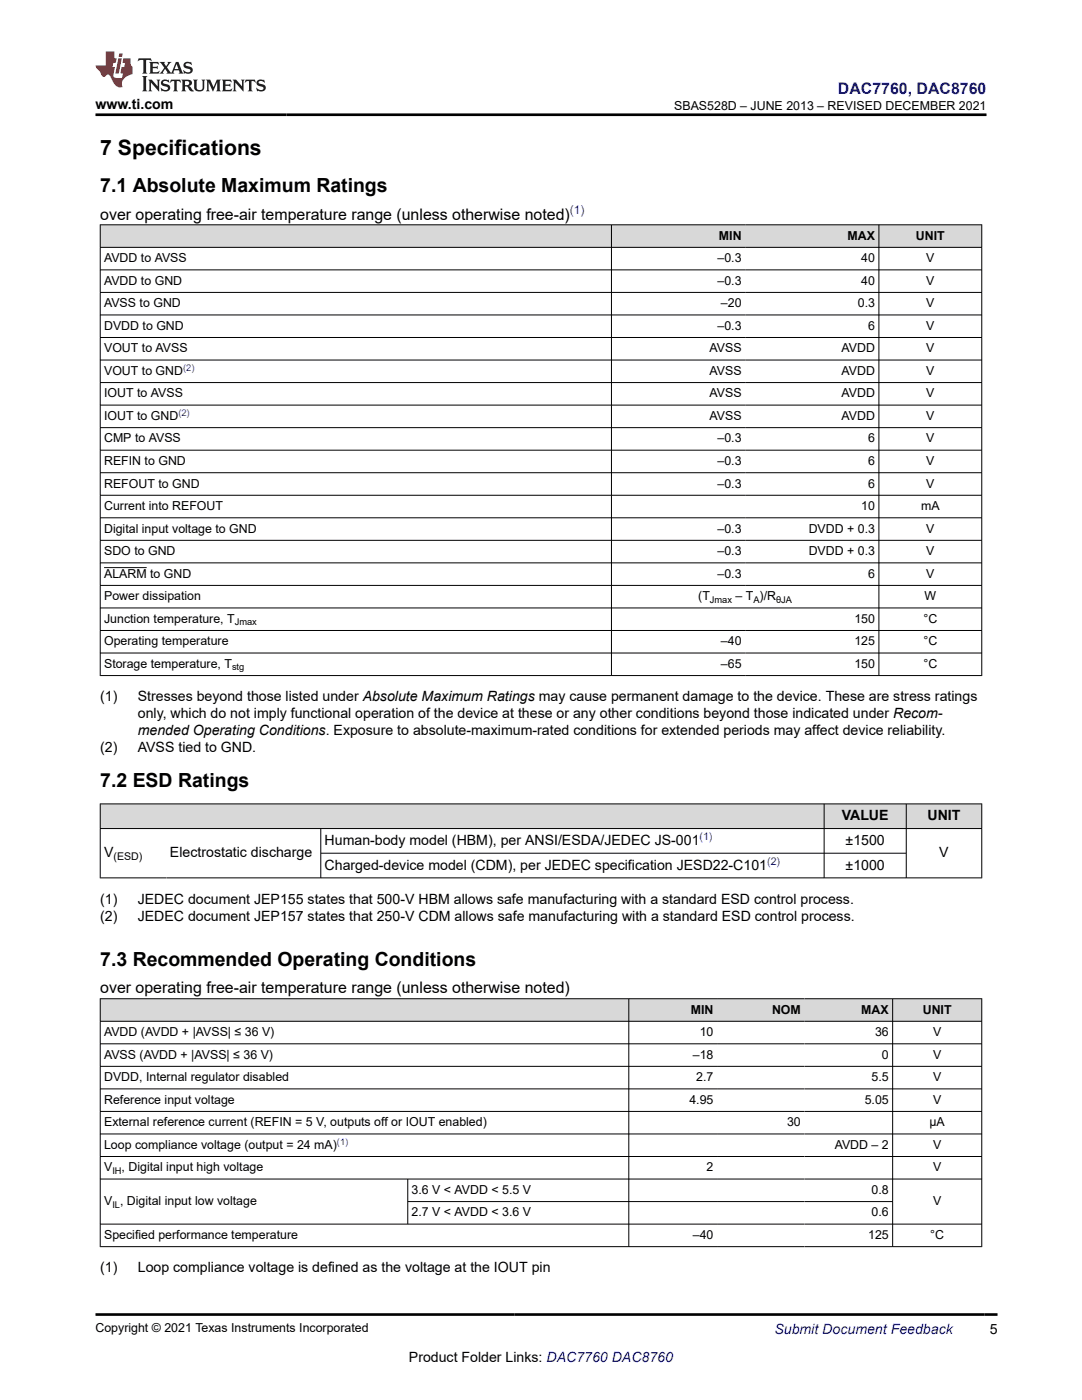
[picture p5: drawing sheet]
<svg xmlns="http://www.w3.org/2000/svg" width="216mm" height="279mm" viewBox="0 0 216 279" stroke-linecap="round" stroke-linejoin="round" font-family="sans-serif">
<defs><g id="words">
<text font-size="4.2" x="20" y="30.9">7 Specifications</text>
<g font-size="3.9">
<text x="20" y="38.4">7.1 Absolute Maximum Ratings</text>
<text x="20" y="157.1">7.2 ESD Ratings</text>
<text x="20" y="192.8">7.3 Recommended Operating Conditions</text>
</g>
<text font-size="3.2" fill="#00f" x="167.2" y="18.7">DAC7760, DAC8760</text>
<g font-size="3.2">
<text x="20" y="43.8">over operating free-air temperature range (unless otherwise noted)</text>
<text x="20" y="198.3">over operating free-air temperature range (unless otherwise noted)</text>
</g>
<g font-size="2.8">
<text x="19" y="21.8">www.ti.com</text>
<text x="20" y="140">(1)</text>
<text x="27.5" y="140">Stresses beyond those listed under Absolute Maximum Ratings may cause permanent damage to the device. These are stress ratings</text>
<text x="27.5" y="143.4">only, which do not imply functional operation of the device at these or any other conditions beyond those indicated under Recom-</text>
<text x="27.5" y="146.7">mended Operating Conditions. Exposure to absolute-maximum-rated conditions for extended periods may affect device reliability.</text>
<text x="20" y="150.1">(2)</text>
<text x="27.5" y="150.1">AVSS tied to GND.</text>
<text x="168" y="163.7">VALUE</text>
<text x="185.1" y="163.7">UNIT</text>
<text x="20.8" y="171.1">V</text>
<text x="33.9" y="171.1">Electrostatic discharge</text>
<text x="64.8" y="168.6">Human-body model (HBM), per ANSI/ESDA/JEDEC JS-001</text>
<text x="64.8" y="173.6">Charged-device model (CDM), per JEDEC specification JESD22-C101</text>
<text x="168.7" y="168.6">±1500</text>
<text x="168.7" y="173.6">±1000</text>
<text x="187.4" y="171.1">V</text>
<text x="20" y="180.4">(1)</text>
<text x="20" y="183.7">(2)</text>
<text x="27.5" y="180.4">JEDEC document JEP155 states that 500-V HBM allows safe manufacturing with a standard ESD control process.</text>
<text x="27.5" y="183.7">JEDEC document JEP157 states that 250-V CDM allows safe manufacturing with a standard ESD control process.</text>
<text x="20" y="253.9">(1)</text>
<text x="27.5" y="253.9">Loop compliance voltage is defined as the voltage at the IOUT pin</text>
<text x="197.5" y="266.1">5</text>
<text x="81.6" y="271.7">Product Folder Links: DAC7760 DAC8760</text>
</g>
<text font-size="2.8" fill="#00f" x="154.5" y="266.2">Submit Document Feedback</text>
<g font-size="2.5">
<text x="134.5" y="21.9">SBAS528D – JUNE 2013 – REVISED DECEMBER 2021</text>
<text x="143.5" y="47.8">MIN</text>
<text x="169.1" y="47.8">MAX</text>
<text x="182.8" y="47.8">UNIT</text>
<text x="20.8" y="52.3">AVDD to AVSS</text>
<text x="143.2" y="52.3">–0.3</text>
<text x="171.9" y="52.3">40</text>
<text x="184.8" y="52.3">V</text>
<text x="20.8" y="56.8">AVDD to GND</text>
<text x="143.2" y="56.8">–0.3</text>
<text x="171.9" y="56.8">40</text>
<text x="184.8" y="56.8">V</text>
<text x="20.8" y="61.3">AVSS to GND</text>
<text x="20.8" y="65.8">DVDD to GND</text>
<text x="143.2" y="65.8">–0.3</text>
<text x="143.9" y="61.3">–20</text>
<text x="171.2" y="61.3">0.3</text>
<text x="173.2" y="65.8">6</text>
<text x="184.8" y="61.3">V</text>
<text x="184.8" y="65.8">V</text>
<text x="20.8" y="70.3">VOUT to AVSS</text>
<text x="141.6" y="70.3">AVSS</text>
<text x="167.9" y="70.3">AVDD</text>
<text x="184.8" y="70.3">V</text>
<text x="20.8" y="74.8">VOUT to GND</text>
<text x="141.6" y="74.8">AVSS</text>
<text x="167.9" y="74.8">AVDD</text>
<text x="184.8" y="74.8">V</text>
<text x="20.8" y="79.3">IOUT to AVSS</text>
<text x="20.8" y="83.8">IOUT to GND</text>
<text x="141.6" y="79.3">AVSS</text>
<text x="141.6" y="83.8">AVSS</text>
<text x="167.9" y="79.3">AVDD</text>
<text x="167.9" y="83.8">AVDD</text>
<text x="184.8" y="79.3">V</text>
<text x="184.8" y="83.8">V</text>
<text x="20.8" y="88.3">CMP to AVSS</text>
<text x="143.2" y="88.3">–0.3</text>
<text x="173.2" y="88.3">6</text>
<text x="184.8" y="88.3">V</text>
<text x="20.8" y="92.8">REFIN to GND</text>
<text x="143.2" y="92.8">–0.3</text>
<text x="173.2" y="92.8">6</text>
<text x="184.8" y="92.8">V</text>
<text x="20.8" y="97.3">REFOUT to GND</text>
<text x="20.8" y="101.8">Current into REFOUT</text>
<text x="143.2" y="97.3">–0.3</text>
<text x="171.9" y="101.8">10</text>
<text x="173.2" y="97.3">6</text>
<text x="183.8" y="101.8">mA</text>
<text x="184.8" y="97.3">V</text>
<text x="20.8" y="106.3">Digital input voltage to GND</text>
<text x="143.2" y="106.3">–0.3</text>
<text x="161.4" y="106.3">DVDD + 0.3</text>
<text x="184.8" y="106.3">V</text>
<text x="20.8" y="110.8">SDO to GND</text>
<text x="143.2" y="110.8">–0.3</text>
<text x="161.4" y="110.8">DVDD + 0.3</text>
<text x="184.8" y="110.8">V</text>
<text x="20.8" y="115.3">ALARM to GND</text>
<text x="20.8" y="119.8">Power dissipation</text>
<text x="139.3" y="119.8">(T</text>
<text x="143.2" y="115.3">–0.3</text>
<text x="146.8" y="119.8">– T )/R</text>
<text x="173.2" y="115.3">6</text>
<text x="184.5" y="119.8">W</text>
<text x="184.8" y="115.3">V</text>
<text x="20.8" y="124.3">Junction temperature, T</text>
<text x="170.5" y="124.3">150</text>
<text x="184.3" y="124.3">°C</text>
<text x="20.8" y="128.8">Operating temperature</text>
<text x="143.9" y="128.8">–40</text>
<text x="170.5" y="128.8">125</text>
<text x="184.3" y="128.8">°C</text>
<text x="20.8" y="133.3">Storage temperature, T</text>
<text x="143.9" y="133.3">–65</text>
<text x="170.5" y="133.3">150</text>
<text x="184.3" y="133.3">°C</text>
<text x="137.8" y="202.3">MIN</text>
<text x="154" y="202.3">NOM</text>
<text x="171.9" y="202.3">MAX</text>
<text x="184.1" y="202.3">UNIT</text>
<text x="20.8" y="206.8">AVDD (AVDD + |AVSS| ≤ 36 V)</text>
<text x="139.6" y="206.8">10</text>
<text x="174.6" y="206.8">36</text>
<text x="186.2" y="206.8">V</text>
<text x="20.8" y="211.3">AVSS (AVDD + |AVSS| ≤ 36 V)</text>
<text x="20.8" y="215.8">DVDD, Internal regulator disabled</text>
<text x="138.3" y="211.3">–18</text>
<text x="138.9" y="215.8">2.7</text>
<text x="173.9" y="215.8">5.5</text>
<text x="176" y="211.3">0</text>
<text x="186.2" y="211.3">V</text>
<text x="186.2" y="215.8">V</text>
<text x="20.8" y="220.3">Reference input voltage</text>
<text x="137.6" y="220.3">4.95</text>
<text x="172.5" y="220.3">5.05</text>
<text x="186.2" y="220.3">V</text>
<text x="20.8" y="224.8">External reference current (REFIN = 5 V, outputs off or IOUT enabled)</text>
<text x="157.1" y="224.8">30</text>
<text x="185.5" y="224.8">µA</text>
<text x="20.8" y="229.3">Loop compliance voltage (output = 24 mA)</text>
<text x="20.8" y="233.8">V</text>
<text x="24.3" y="233.8">, Digital input high voltage</text>
<text x="141" y="233.8">2</text>
<text x="166.6" y="229.3">AVDD – 2</text>
<text x="186.2" y="229.3">V</text>
<text x="186.2" y="233.8">V</text>
<text x="82.1" y="238.3">3.6 V &lt; AVDD &lt; 5.5 V</text>
<text x="173.9" y="238.3">0.8</text>
<text x="20.8" y="240.5">V , Digital input low voltage</text>
<text x="82.1" y="242.8">2.7 V &lt; AVDD &lt; 3.6 V</text>
<text x="173.9" y="242.8">0.6</text>
<text x="186.2" y="240.5">V</text>
<text x="20.8" y="247.3">Specified performance temperature</text>
<text x="138.3" y="247.3">–40</text>
<text x="173.2" y="247.3">125</text>
<text x="185.6" y="247.3">°C</text>
<text x="19" y="265.9">Copyright © 2021 Texas Instruments Incorporated</text>
</g>
<text font-size="2.4" fill="#00f" x="113.7" y="42.8">(1)</text>
<g font-size="2.1" fill="#00f">
<text x="139.6" y="167.7">(1)</text>
<text x="153.1" y="172.6">(2)</text>
</g>
<text font-size="2.1" x="22.6" y="171.7">(ESD)</text>
<g font-size="1.9" fill="#00f">
<text x="36.5" y="74">(2)</text>
<text x="35.6" y="83">(2)</text>
<text x="67.2" y="228.4">(1)</text>
</g>
<g font-size="1.9">
<text x="46.8" y="124.8">Jmax</text>
<text x="141.7" y="120.3">Jmax</text>
<text x="150.3" y="120.3">A</text>
<text x="154.9" y="120.3">θJA</text>
<text x="46.3" y="133.8">stg</text>
<text x="22.4" y="234.3">IH</text>
<text x="22.4" y="241">IL</text>
</g>
</g></defs>
<g fill="#d8d8d8">
<path d="M20 44.9h175.9v4.5h-175.9z" fill-rule="evenodd"/>
<path d="M20.1 44.9h101.8v4.4h-101.8z" fill-rule="evenodd"/>
<path d="M122.1 44.9h26.6v4.4h-26.6z" fill-rule="evenodd"/>
<path d="M148.7 44.9h26.6v4.4h-26.6z" fill-rule="evenodd"/>
<path d="M175.4 44.9h20.4v4.4h-20.4z" fill-rule="evenodd"/>
</g>
<g fill="none" stroke="#000" stroke-width=".2">
<path d="M19.9 44.9h176.1M19.9 49.4h176.1M19.9 53.9h176.1M19.9 58.4h176.1M20 44.8v90.1M122 44.8v90.1M175.4 44.8v90.1M195.9 44.8v90.1M19.9 62.9h176.1M19.9 67.4h176.1M19.9 71.9h176.1M19.9 76.3h176.1"/>
<path d="M19.9 80.8h176.1M19.9 85.3h176.1M19.9 89.8h176.1M19.9 94.3h176.1M19.9 98.8h176.1M19.9 103.3h176.1M19.9 107.8h176.1M19.9 112.3h176.1M19.9 116.8h176.1M20.8 113.3h8.5M19.9 121.3h176.1M19.9 125.8h176.1"/>
<path d="M19.9 130.3h176.1M19.9 134.8h176.1"/>
</g>
<g fill="#d8d8d8">
<path d="M20 160.4h175.9v5h-175.9z" fill-rule="evenodd"/>
<path d="M20.1 160.5h144.3v4.8h-144.3z" fill-rule="evenodd"/>
<path d="M164.5 160.5h16.3v4.8h-16.3z" fill-rule="evenodd"/>
<path d="M180.9 160.5h14.9v4.8h-14.9z" fill-rule="evenodd"/>
</g>
<path d="M19.9 160.4h176.1M19.9 165.4h176.1M19.9 175.2h176.1M20 160.4v14.9M64 165.4v9.9M64 170.3h116.9M164.4 160.4v14.9M180.8 160.4v14.9M195.9 160.4v14.9" fill="none" stroke="#000" stroke-width=".2"/>
<g fill="#d8d8d8">
<path d="M20 199.3h175.9v4.5h-175.9z" fill-rule="evenodd"/>
<path d="M20.1 199.4h105.3v4.4h-105.3z" fill-rule="evenodd"/>
<path d="M125.5 199.4h17.6v4.4h-17.6z" fill-rule="evenodd"/>
<path d="M143.1 199.4h17.4v4.4h-17.4z" fill-rule="evenodd"/>
<path d="M160.5 199.4h17.6v4.4h-17.6z" fill-rule="evenodd"/>
<path d="M178.2 199.4h17.6v4.4h-17.6z" fill-rule="evenodd"/>
</g>
<g fill="none" stroke="#000" stroke-width=".2">
<path d="M19.9 199.3h176.1M20 199.3v49.6M125.5 199.3v49.6M178.1 199.3v49.6M195.9 199.3v49.6M19.9 203.8h176.1M19.9 208.3h176.1M19.9 212.8h176.1M19.9 217.3h176.1M19.9 221.8h176.1M19.9 226.3h176.1M19.9 230.8h176.1"/>
<path d="M19.9 235.3h176.1M81.4 235.3v9.1M81.4 239.8h96.8M19.9 244.3h176.1M19.9 248.8h176.1"/>
</g>
<path d="M27.7 11.6l-.2 .6 .5-.2h.6v.1v2.2l-.2 .4h1l-.2-.4v-2.2v-.1h.5l.5 .2-.1-.6zM29.8 12.4l.2 .3v1.6l-.2 .4h1.9l.1-.6a1.08 1.08 0 0 1-1.3 .2v-.7h.6l.4 .2v-.7l-.4 .2h-.6v-.5l.2-.2a1 1 0 0 1 1 .3l-.1-.5zM31.8 12.4l1 1.1-1 1.2h.9l-.2-.2 .4-.8 .5 .8-.2 .2h1.6l-.2-.2 .1-.5h1l.1 .5-.1 .2h.9l-.2-.4-.8-1.9h-.5l-1 2.1-.8-1.1 .9-1h-.8l.2 .2-.5 .6-.3-.6 .1-.2zM35.2 12.8l.4 1h-.8zM36.8 12.5a.65 .65 0 0 0-.2 .7 .65 .65 0 0 0 .6 .5l.7 .1 .1 .3a.79 .79 0 0 1-.7 .4 .79 .79 0 0 1-.7-.5l.1 .7 .2-.1a.93 .93 0 0 0 1.1 0 .93 .93 0 0 0 .4-.9 1.46 1.46 0 0 0-1.2-.6l-.1-.3a1.09 1.09 0 0 1 1.2 .2l-.2-.6-.1 .1-.6-.2zM28.4 15.2l.2 .4v2.2l-.2 .4h1l-.2-.4v-2.2l.2-.4zM29.6 15.9l.2 .4v1.5l-.2 .4h.8l-.3-.4v-1.3l1.7 1.8v-2l.2-.4h-.8l.2 .2 .1 1.1-1.2-1.3zM32.3 16a.65 .65 0 0 0-.2 .8 .65 .65 0 0 0 .7 .4l.6 .2 .1 .2a.79 .79 0 0 1-.7 .4 .79 .79 0 0 1-.7-.5l.1 .7 .2-.1a.93 .93 0 0 0 1.1 .1 .93 .93 0 0 0 .4-1 1.46 1.46 0 0 0-1.2-.5l-.1-.4a1.09 1.09 0 0 1 1.2 .2l-.2-.6-.1 .1-.6-.1zM34.1 15.9l-.1 .6a.63 .63 0 0 1 .7-.3l.1 1.6-.3 .4h1l-.2-.4v-1.6a.66 .66 0 0 1 .8 .3l-.1-.6zM36.2 15.9l.2 .4v1.5l-.2 .4h.9l-.2-.2v-.7h.5l.1 .2a.79 .79 0 0 0 1.2 .6l-1-.9a.61 .61 0 0 0 .6-.6 .61 .61 0 0 0-.5-.7zM36.9 16.2h.2a.47 .47 0 0 1 .5 .1 .47 .47 0 0 1 .1 .5l-.2 .1-.6 .1zM38.5 15.9l.2 .2a2.27 2.27 0 0 0 .4 2 1.04 1.04 0 0 0 1.7-.7v-1.3l.2-.2h-.8l.2 .4v1.1a.6 .6 0 0 1-.6 .6 .6 .6 0 0 1-.6-.6v-1.1l.3-.4zM41.1 15.9l.2 .4v1.5l-.2 .4h.7l-.2-.4v-1.4l.9 1.9 .8-1.9v1.4l-.2 .4h1l-.3-.4v-1.5l.3-.4h-.8l-.7 1.5-.7-1.5zM44.3 15.9l.2 .4v1.5l-.2 .4h1.9l.1-.6a1.09 1.09 0 0 1-1.3 .2v-.7h.6l.4 .2v-.6l-.4 .2h-.6v-.6l.2-.1a1.01 1.01 0 0 1 1 .3l-.1-.6zM46.4 15.9l.3 .4v1.5l-.3 .4h.8l-.2-.4v-1.3l1.6 1.8v-2l.2-.4h-.7l.2 .2v1.1l-1.2-1.3zM49 15.9l-.1 .6a.63 .63 0 0 1 .8-.3v1.6l-.3 .4h1l-.2-.4v-1.6a.66 .66 0 0 1 .8 .3l-.1-.6zM51.4 16a.65 .65 0 0 0-.2 .8 .65 .65 0 0 0 .6 .4l.6 .2 .2 .2a.79 .79 0 0 1-.8 .4 .79 .79 0 0 1-.6-.5l.1 .7 .2-.1a.93 .93 0 0 0 1 .1 .93 .93 0 0 0 .5-1 1.46 1.46 0 0 0-1.3-.5l-.1-.4a1.09 1.09 0 0 1 1.3 .2l-.2-.6-.2 .1-.5-.1z" fill="#231f20"/>
<path d="M21.1 10.3v2.7h-2.1l.1 .4 .9 1a.95 .95 0 0 0 .9 .9 .59 .59 0 0 1 .6-.4 .59 .59 0 0 1 .5 .3l.4 .8a1.59 1.59 0 0 0 2.1 1.4 1.61 1.61 0 0 1 1-2.3l1-.3-.1-1.5a1.59 1.59 0 0 1-.4-1.7h-1.4l-.2 .9h.5l-.1 .9h-.5l-.2 .9v.3l.4 .1-.2 .9h-.6a.73 .73 0 0 1-1.1-.7l.3-1.5h-.5l.2-.9h.5l.2-.9h-.5v-1.3zM23.6 11.6l-.6 3.1h.7l.6-3.1zM23.8 10.7l-.1 .6h.7l.1-.6z" fill="#ed1c24"/>
<path d="M19 22.9h177.8M19.1 262.3h179.9" fill="none" stroke="#000" stroke-width=".53"/>
<use href="#words"/>
</svg>
